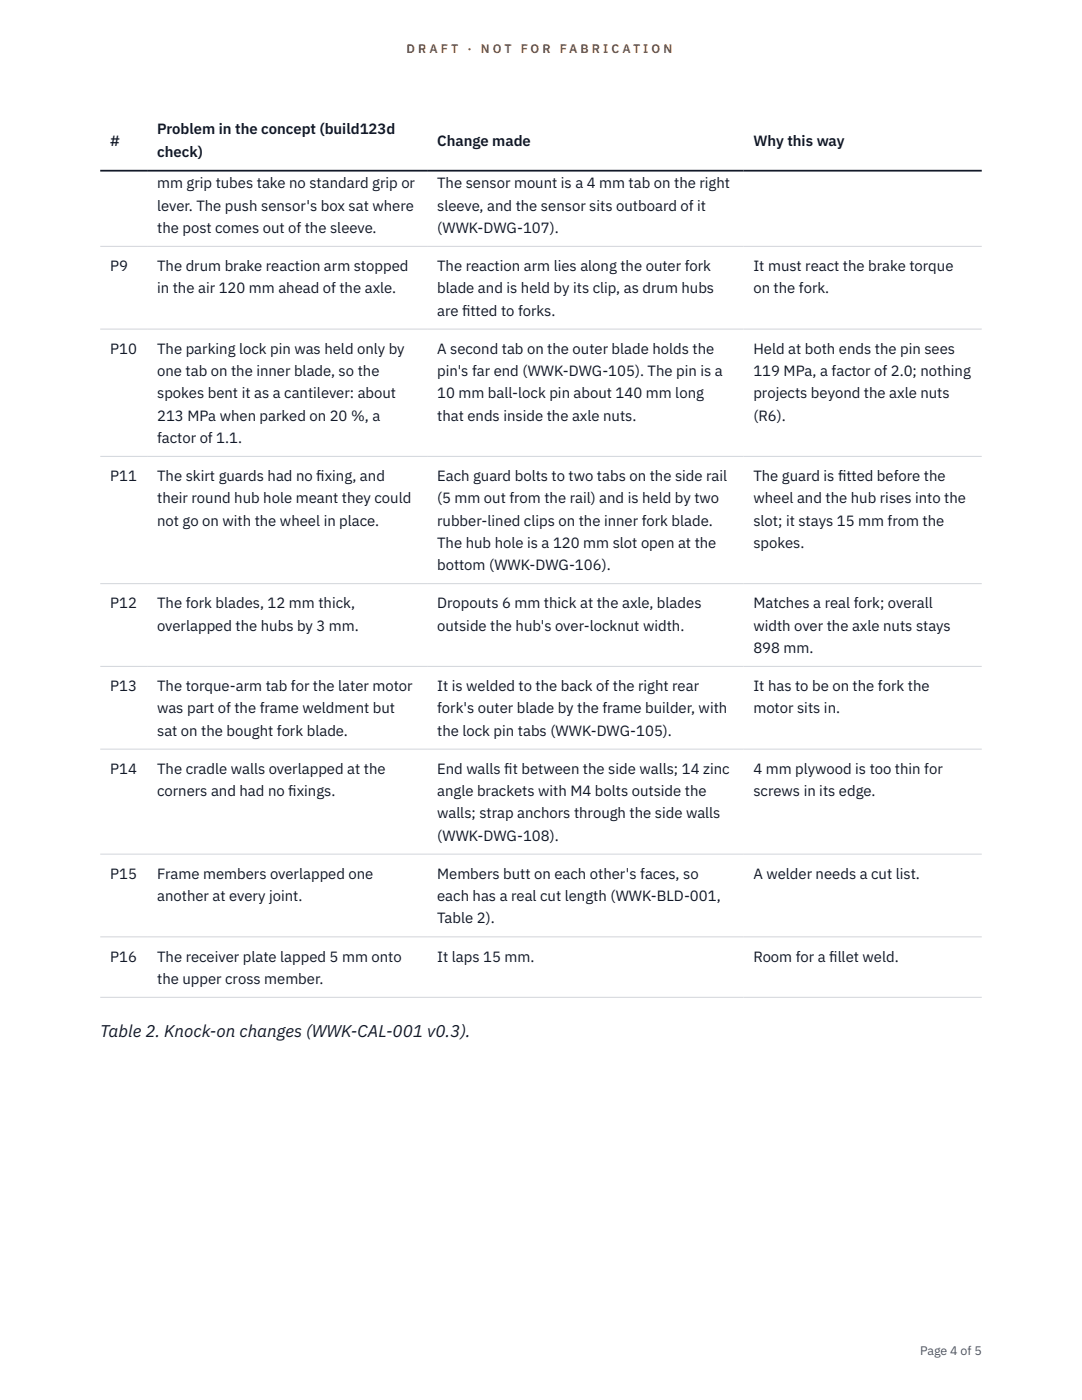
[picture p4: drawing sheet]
<svg xmlns="http://www.w3.org/2000/svg" width="216mm" height="279mm" viewBox="0 0 216 279" stroke-linecap="round" stroke-linejoin="round" font-family="sans-serif">
<defs><g id="words">
<text font-size="3.4" fill="#111827" x="20" y="206.9">Table 2. Knock-on changes (WWK-CAL-001 v0.3).</text>
<g font-size="3" fill="#111827">
<text x="22" y="29.1">#</text>
<text x="31.4" y="26.8">Problem in the concept (build123d</text>
<text x="87.2" y="29.1">Change made</text>
<text x="150.3" y="29.1">Why this way</text>
<text x="31.4" y="31.3">check)</text>
<text x="31.4" y="37.6">mm grip tubes take no standard grip or</text>
<text x="87.2" y="37.6">The sensor mount is a 4 mm tab on the right</text>
<text x="31.4" y="42">lever. The push sensor's box sat where</text>
<text x="31.4" y="46.5">the post comes out of the sleeve.</text>
<text x="87.2" y="42">sleeve, and the sensor sits outboard of it</text>
<text x="87.2" y="46.5">(WWK-DWG-107).</text>
<text x="22" y="54.1">P9</text>
<text x="31.4" y="54.1">The drum brake reaction arm stopped</text>
<text x="31.4" y="58.5">in the air 120 mm ahead of the axle.</text>
<text x="87.2" y="54.1">The reaction arm lies along the outer fork</text>
<text x="87.2" y="58.5">blade and is held by its clip, as drum hubs</text>
<text x="150.3" y="54.1">It must react the brake torque</text>
<text x="150.3" y="58.5">on the fork.</text>
<text x="87.2" y="63">are f</text>
<text x="92.2" y="63">itted to forks.</text>
<text x="22" y="70.6">P10</text>
<text x="31.4" y="70.6">The parking lock pin was held only by</text>
<text x="87.2" y="70.6">A second tab on the outer blade holds the</text>
<text x="150.3" y="70.6">Held at both ends the pin sees</text>
<text x="31.4" y="75">one tab on the inner blade, so the</text>
<text x="87.2" y="75">pin's far end (WWK-DWG-105). The pin is a</text>
<text x="150.3" y="75">119 MPa, a factor of 2.0; nothing</text>
<text x="31.4" y="79.5">spokes bent it as a cantilever: about</text>
<text x="31.4" y="83.9">213 MPa when parked on 20 %, a</text>
<text x="87.2" y="79.5">10 mm ball-lock pin about 140 mm long</text>
<text x="87.2" y="83.9">that ends inside the axle nuts.</text>
<text x="150.3" y="79.5">projects beyond the axle nuts</text>
<text x="150.3" y="83.9">(R6).</text>
<text x="31.4" y="88.4">factor of 1.1.</text>
<text x="22" y="96">P11</text>
<text x="31.4" y="96">The skirt guards had no f</text>
<text x="31.4" y="100.4">their round hub hole meant they could</text>
<text x="63.1" y="96">ixing, and</text>
<text x="87.2" y="96">Each guard bolts to two tabs on the side rail</text>
<text x="87.2" y="100.4">(5 mm out from the rail) and is held by two</text>
<text x="150.3" y="96">The guard is f</text>
<text x="150.3" y="100.4">wheel and the hub rises into the</text>
<text x="167.2" y="96">itted before the</text>
<text x="31.4" y="104.9">not go on with the wheel in place.</text>
<text x="87.2" y="104.9">rubber-lined clips on the inner fork blade.</text>
<text x="150.3" y="104.9">slot; it stays 15 mm from the</text>
<text x="87.2" y="109.3">The hub hole is a 120 mm slot open at the</text>
<text x="87.2" y="113.8">bottom (WWK-DWG-106).</text>
<text x="150.3" y="109.3">spokes.</text>
<text x="22" y="121.4">P12</text>
<text x="31.4" y="121.4">The fork blades, 12 mm thick,</text>
<text x="31.4" y="125.8">overlapped the hubs by 3 mm.</text>
<text x="87.2" y="121.4">Dropouts 6 mm thick at the axle, blades</text>
<text x="87.2" y="125.8">outside the hub's over-locknut width.</text>
<text x="150.3" y="121.4">Matches a real fork; overall</text>
<text x="150.3" y="125.8">width over the axle nuts stays</text>
<text x="150.3" y="130.3">898 mm.</text>
<text x="22" y="137.9">P13</text>
<text x="31.4" y="137.9">The torque-arm tab for the later motor</text>
<text x="87.2" y="137.9">It is welded to the back of the right rear</text>
<text x="150.3" y="137.9">It has to be on the fork the</text>
<text x="31.4" y="142.4">was part of the frame weldment but</text>
<text x="87.2" y="142.4">fork's outer blade by the frame builder, with</text>
<text x="150.3" y="142.4">motor sits in.</text>
<text x="31.4" y="146.8">sat on the bought fork blade.</text>
<text x="87.2" y="146.8">the lock pin tabs (WWK-DWG-105).</text>
<text x="22" y="154.4">P14</text>
<text x="31.4" y="154.4">The cradle walls overlapped at the</text>
<text x="87.2" y="154.4">End walls f</text>
<text x="100.6" y="154.4">it between the side walls; 14 zinc</text>
<text x="150.3" y="154.4">4 mm plywood is too thin for</text>
<text x="31.4" y="158.9">corners and had no f</text>
<text x="57.5" y="158.9">ixings.</text>
<text x="87.2" y="158.9">angle brackets with M4 bolts outside the</text>
<text x="150.3" y="158.9">screws in its edge.</text>
<text x="87.2" y="163.3">walls; strap anchors through the side walls</text>
<text x="87.2" y="167.8">(WWK-DWG-108).</text>
<text x="22" y="175.4">P15</text>
<text x="31.4" y="175.4">Frame members overlapped one</text>
<text x="31.4" y="179.8">another at every joint.</text>
<text x="87.2" y="175.4">Members butt on each other's faces, so</text>
<text x="87.2" y="179.8">each has a real cut length (WWK-BLD-001,</text>
<text x="150.3" y="175.4">A welder needs a cut list.</text>
<text x="87.2" y="184.3">Table 2).</text>
<text x="22" y="191.9">P16</text>
<text x="31.4" y="191.9">The receiver plate lapped 5 mm onto</text>
<text x="87.2" y="191.9">It laps 15 mm.</text>
<text x="150.3" y="191.9">Room for a f</text>
<text x="165.5" y="191.9">illet weld.</text>
<text x="31.4" y="196.3">the upper cross member.</text>
</g>
<g font-size="2.5" fill="#b45309">
<text x="81.1" y="10.5">D R A F T</text>
<text x="93.3" y="10.5">·</text>
<text x="95.9" y="10.5">N O T</text>
<text x="103.9" y="10.5">F O R</text>
<text x="111.7" y="10.5">F A B R I C A T I O N</text>
</g>
<text font-size="2.5" fill="#4b5563" x="183.6" y="270.3">Page 4 of 5</text>
</g></defs>
<path d="M20 49.2h175.9M20 65.7h175.9M20 91.1h175.9M20 116.5h175.9M20 133h175.9M20 149.5h175.9M20 170.5h175.9M20 187h175.9M20 199h175.9" fill="none" stroke="#d1d5db" stroke-width=".2"/>
<path d="M20 34.1h175.9" fill="none" stroke="#111827" stroke-width=".35"/>
<use href="#words"/>
</svg>
